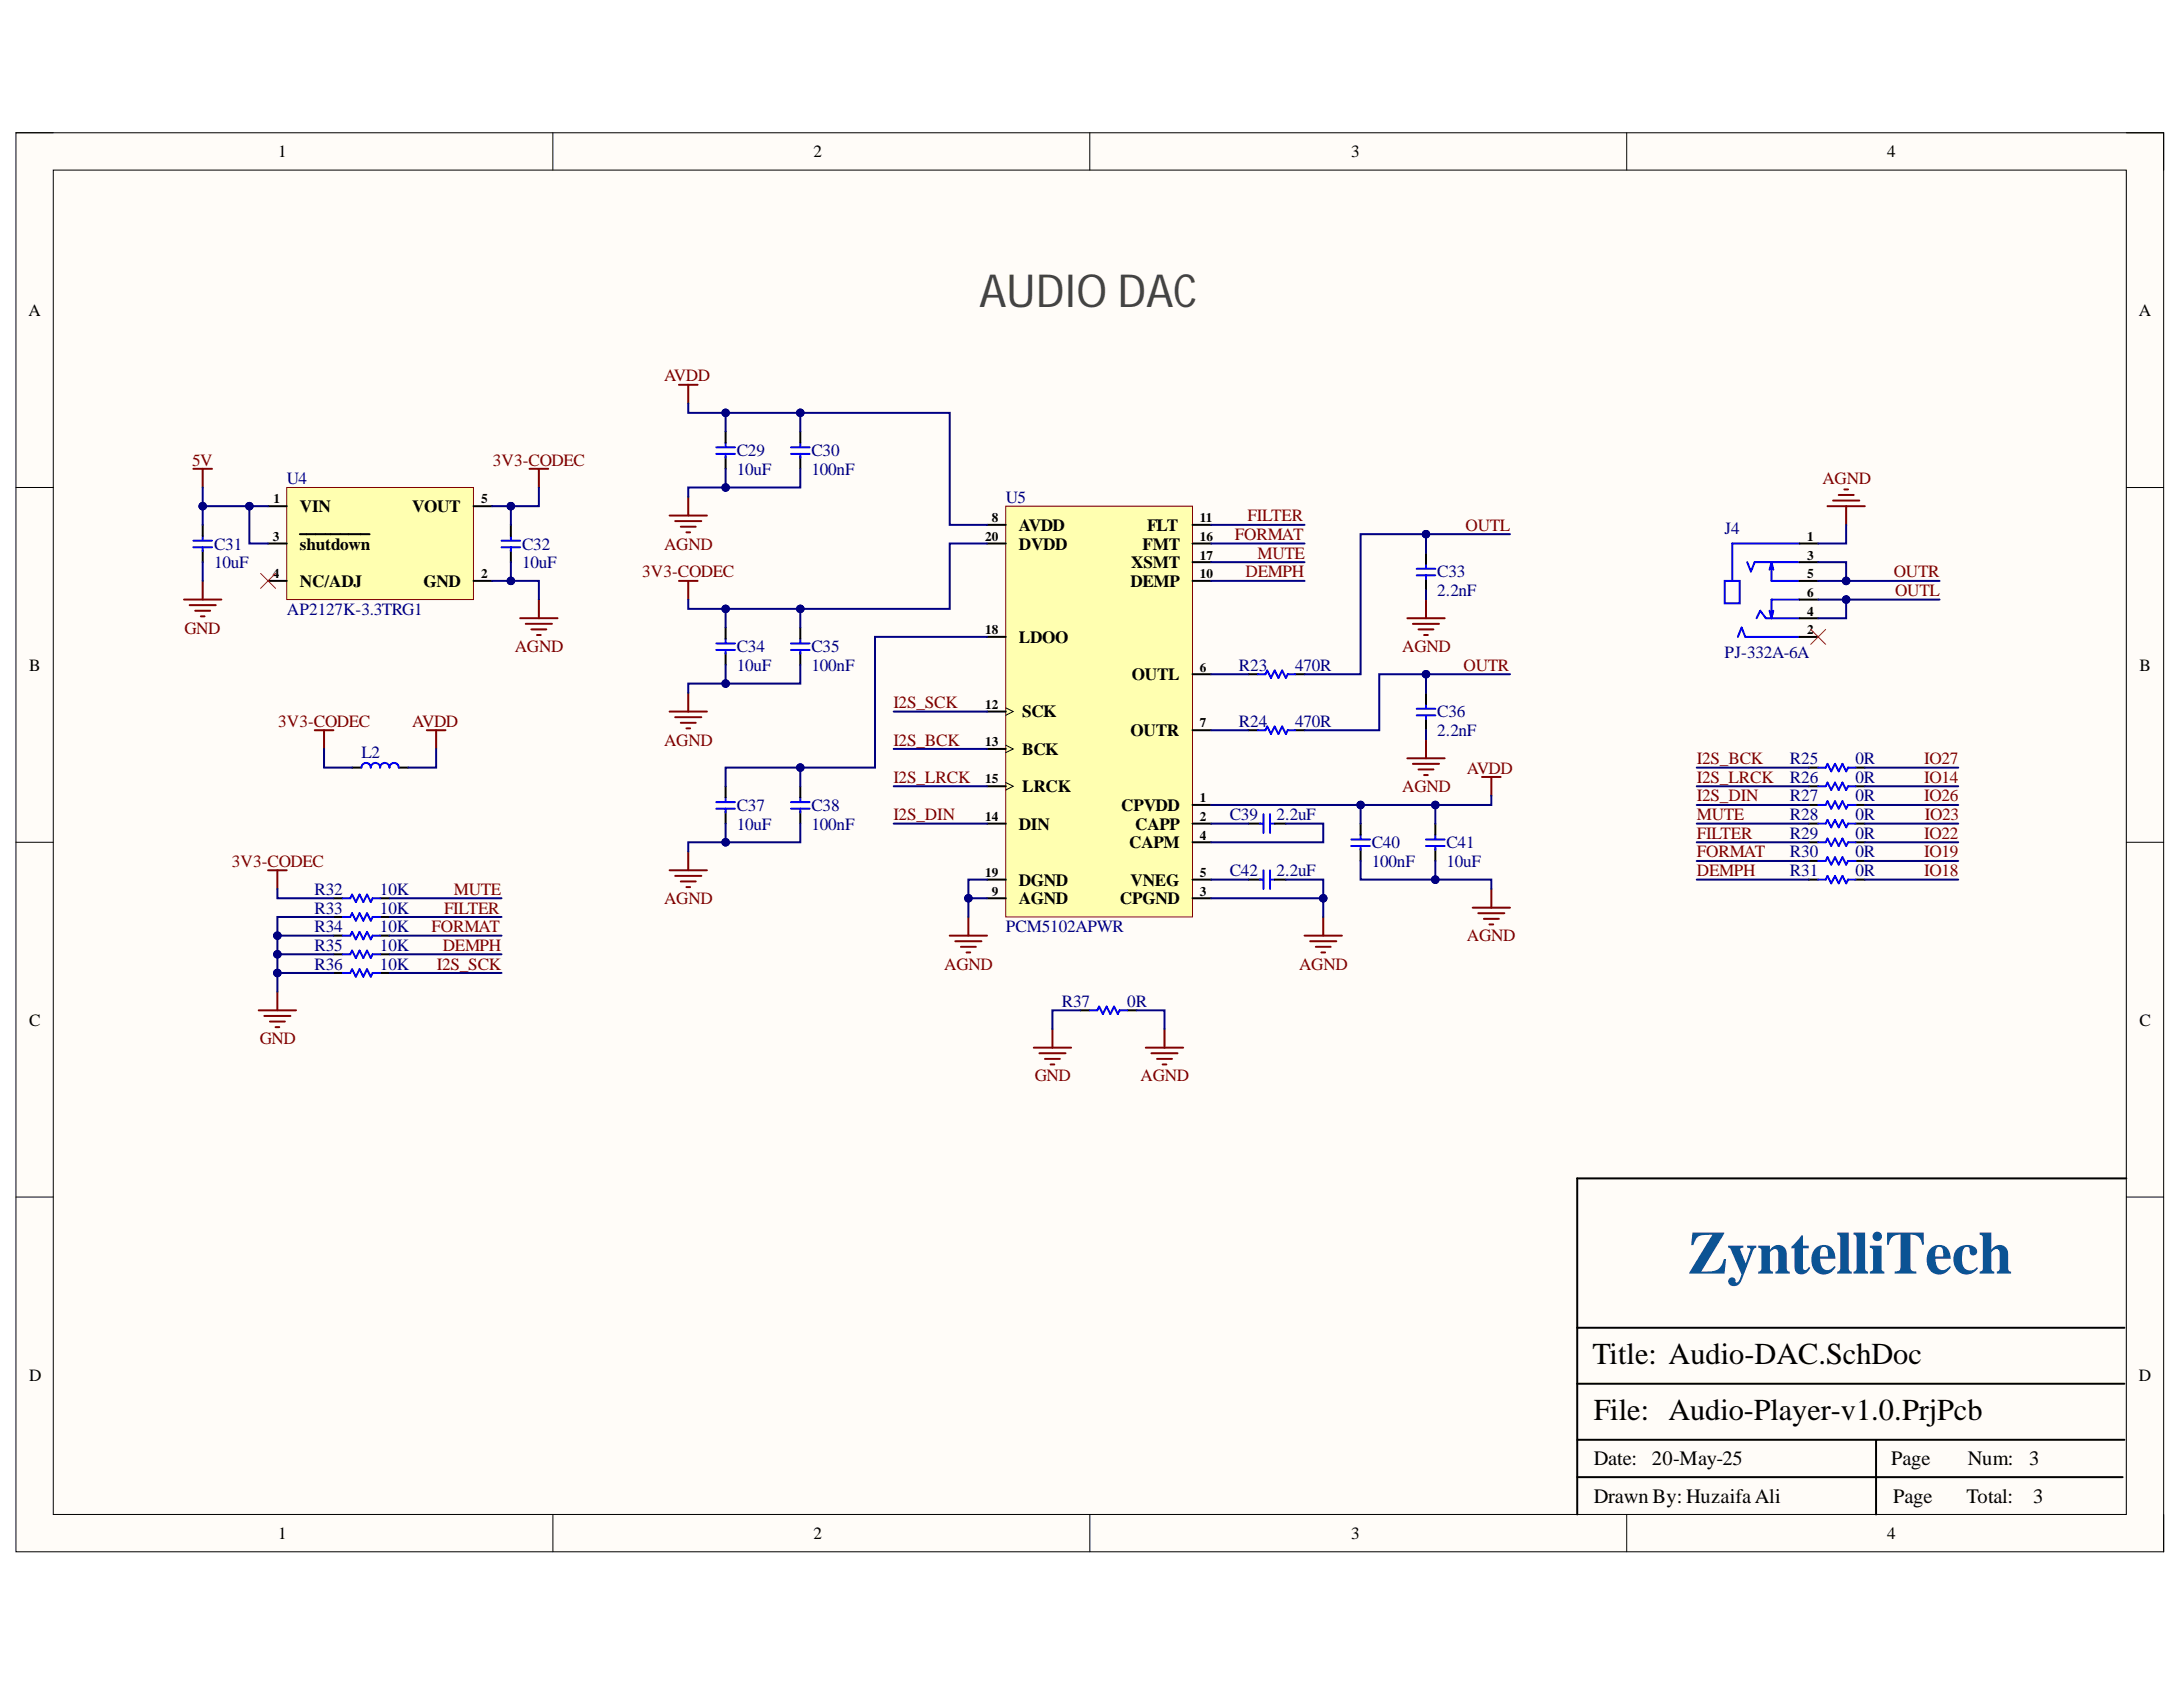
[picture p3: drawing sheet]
<svg xmlns="http://www.w3.org/2000/svg" width="279mm" height="216mm" viewBox="0 0 279 216" stroke-linecap="round" stroke-linejoin="round" font-family="sans-serif">
<defs><g id="words">
<text font-size="7.8" fill="#0b5394" x="216" y="163">ZyntelliTech</text>
<text font-size="5.8" fill="#434343" x="125.3" y="39.3">AUDIO DAC</text>
<g font-size="3.9">
<text x="203.8" y="174.6">Title: Audio-DAC.SchDoc</text>
<text x="204" y="181.8">File: Audio-Player-v1.0.PrjPcb</text>
</g>
<g font-size="2.6">
<text x="204" y="187.5">Date:</text>
<text x="211.4" y="187.5">20-May-25</text>
<text x="242" y="187.5">Page</text>
<text x="251.8" y="187.5">Num:</text>
<text x="259.7" y="187.5">3</text>
<text x="204" y="192.3">Drawn By: HuzaifaAli</text>
<text x="242.3" y="192.3">Page</text>
<text x="251.7" y="192.3">Total:</text>
<text x="260.2" y="192.3">3</text>
</g>
<g font-size="2.2">
<text x="35.6" y="20.1">1</text>
<text x="104.1" y="20.1">2</text>
<text x="172.9" y="20.1">3</text>
<text x="241.5" y="20.1">4</text>
<text x="3.6" y="40.4">A</text>
<text x="273.8" y="40.4">A</text>
<text x="38.4" y="65.5">VIN</text>
<text x="52.8" y="65.5">VOUT</text>
<text x="38.4" y="70.3">shutdown</text>
<text x="130.4" y="68">AVDD</text>
<text x="130.4" y="70.3">DVDD</text>
<text x="146.2" y="70.3">FMT</text>
<text x="146.8" y="68">FLT</text>
<text x="38.4" y="75.1">NC/ADJ</text>
<text x="54.2" y="75.1">GND</text>
<text x="144.7" y="75.1">DEMP</text>
<text x="144.8" y="72.7">XSMT</text>
<text x="130.4" y="82.3">LDOO</text>
<text x="3.7" y="85.8">B</text>
<text x="144.9" y="87.1">OUTL</text>
<text x="273.8" y="85.8">B</text>
<text x="130.8" y="91.8">SCK</text>
<text x="144.7" y="94.2">OUTR</text>
<text x="130.8" y="96.6">BCK</text>
<text x="130.8" y="101.4">LRCK</text>
<text x="130.4" y="106.2">DIN</text>
<text x="143.5" y="103.7">CPVDD</text>
<text x="145.3" y="106.2">CAPP</text>
<text x="130.4" y="113.4">DGND</text>
<text x="144.5" y="108.6">CAPM</text>
<text x="144.7" y="113.4">VNEG</text>
<text x="130.4" y="115.7">AGND</text>
<text x="143.3" y="115.7">CPGND</text>
<text x="3.7" y="131.3">C</text>
<text x="273.8" y="131.3">C</text>
<text x="3.7" y="176.7">D</text>
<text x="273.8" y="176.7">D</text>
<text x="35.6" y="197">1</text>
<text x="104.1" y="197">2</text>
<text x="172.9" y="197">3</text>
<text x="241.5" y="197">4</text>
</g>
<g font-size="2.2" fill="#800000">
<text x="85" y="48.8">AVDD</text>
<text x="24.6" y="59.6">5V</text>
<text x="63.1" y="59.6">3V3-CODEC</text>
<text x="233.2" y="62">AGND</text>
<text x="85" y="70.3">AGND</text>
<text x="158.1" y="69.2">FORMAT</text>
<text x="159.7" y="66.7">FILTER</text>
<text x="160.9" y="71.5">MUTE</text>
<text x="187.6" y="68">OUTL</text>
<text x="82.2" y="73.9">3V3-CODEC</text>
<text x="159.4" y="73.9">DEMPH</text>
<text x="242.4" y="73.9">OUTR</text>
<text x="242.5" y="76.3">OUTL</text>
<text x="23.6" y="81.1">GND</text>
<text x="65.9" y="83.4">AGND</text>
<text x="179.5" y="83.4">AGND</text>
<text x="187.3" y="85.8">OUTR</text>
<text x="35.6" y="93">3V3-CODEC</text>
<text x="52.8" y="93">AVDD</text>
<text x="85" y="95.5">AGND</text>
<text x="114.3" y="90.6">I2S_SCK</text>
<text x="114.3" y="95.5">I2S_BCK</text>
<text x="114.3" y="100.2">I2S_LRCK</text>
<text x="179.5" y="101.4">AGND</text>
<text x="187.7" y="99">AVDD</text>
<text x="217.2" y="100.2">I2S_LRCK</text>
<text x="217.2" y="97.8">I2S_BCK</text>
<text x="246.3" y="100.2">IO14</text>
<text x="246.3" y="97.8">IO27</text>
<text x="114.3" y="105">I2S_DIN</text>
<text x="217.2" y="102.6">I2S_DIN</text>
<text x="217.2" y="107.4">FILTER</text>
<text x="217.2" y="105">MUTE</text>
<text x="246.3" y="102.6">IO26</text>
<text x="246.3" y="107.4">IO22</text>
<text x="246.4" y="105">IO23</text>
<text x="29.7" y="110.9">3V3-CODEC</text>
<text x="217.2" y="109.7">FORMAT</text>
<text x="217.2" y="112.1">DEMPH</text>
<text x="246.3" y="112.1">IO18</text>
<text x="246.3" y="109.7">IO19</text>
<text x="55.2" y="119.3">FORMAT</text>
<text x="56.8" y="116.9">FILTER</text>
<text x="58.1" y="114.6">MUTE</text>
<text x="85" y="115.7">AGND</text>
<text x="55.9" y="124.1">I2S_SCK</text>
<text x="56.7" y="121.7">DEMPH</text>
<text x="120.9" y="124.1">AGND</text>
<text x="166.3" y="124.1">AGND</text>
<text x="187.7" y="120.5">AGND</text>
<text x="33.2" y="133.7">GND</text>
<text x="132.4" y="138.4">GND</text>
<text x="146" y="138.4">AGND</text>
</g>
<g font-size="2.2" fill="#000080">
<text x="94.3" y="58.3">C29</text>
<text x="103.9" y="58.3">C30</text>
<text x="36.7" y="62">U4</text>
<text x="94.3" y="60.8">10uF</text>
<text x="103.9" y="60.8">100nF</text>
<text x="128.7" y="64.3">U5</text>
<text x="27.4" y="70.3">C31</text>
<text x="66.8" y="70.3">C32</text>
<text x="220.7" y="68.4">J4</text>
<text x="27.4" y="72.7">10uF</text>
<text x="66.8" y="72.7">10uF</text>
<text x="183.9" y="73.9">C33</text>
<text x="183.9" y="76.3">2.2nF</text>
<text x="36.7" y="78.7">AP2127K-3.3TRG1</text>
<text x="94.3" y="83.4">C34</text>
<text x="103.9" y="83.4">C35</text>
<text x="94.3" y="85.8">10uF</text>
<text x="103.9" y="85.8">100nF</text>
<text x="158.6" y="85.8">R23</text>
<text x="165.8" y="85.8">470R</text>
<text x="220.7" y="84.2">PJ-332A-6A</text>
<text x="158.6" y="93">R24</text>
<text x="165.8" y="93">470R</text>
<text x="183.9" y="91.8">C36</text>
<text x="183.9" y="94.2">2.2nF</text>
<text x="46.3" y="97.1">L2</text>
<text x="229.1" y="97.8">R25</text>
<text x="229.1" y="100.2">R26</text>
<text x="237.5" y="97.8">0R</text>
<text x="237.5" y="100.2">0R</text>
<text x="94.3" y="103.7">C37</text>
<text x="94.3" y="106.2">10uF</text>
<text x="103.9" y="103.7">C38</text>
<text x="103.9" y="106.2">100nF</text>
<text x="157.4" y="105">C39</text>
<text x="163.4" y="105">2.2uF</text>
<text x="229.1" y="102.6">R27</text>
<text x="229.1" y="105">R28</text>
<text x="229.1" y="107.4">R29</text>
<text x="237.5" y="102.6">0R</text>
<text x="237.5" y="105">0R</text>
<text x="237.5" y="107.4">0R</text>
<text x="157.4" y="112.1">C42</text>
<text x="163.4" y="112.1">2.2uF</text>
<text x="175.6" y="108.6">C40</text>
<text x="175.6" y="110.9">100nF</text>
<text x="185.1" y="108.6">C41</text>
<text x="185.1" y="110.9">10uF</text>
<text x="229.1" y="109.7">R30</text>
<text x="229.1" y="112.1">R31</text>
<text x="237.5" y="109.7">0R</text>
<text x="237.5" y="112.1">0R</text>
<text x="40.3" y="116.9">R33</text>
<text x="40.3" y="119.3">R34</text>
<text x="40.3" y="114.6">R32</text>
<text x="48.6" y="116.9">10K</text>
<text x="48.6" y="119.3">10K</text>
<text x="48.6" y="114.6">10K</text>
<text x="128.7" y="119.3">PCM5102APWR</text>
<text x="40.3" y="121.7">R35</text>
<text x="40.3" y="124.1">R36</text>
<text x="48.6" y="121.7">10K</text>
<text x="48.6" y="124.1">10K</text>
<text x="135.9" y="128.8">R37</text>
<text x="144.3" y="128.8">0R</text>
</g>
<g font-size="1.7">
<text x="35" y="64.4">1</text>
<text x="61.6" y="64.4">5</text>
<text x="34.9" y="69.2">3</text>
<text x="126.1" y="69.2">20</text>
<text x="126.9" y="66.8">8</text>
<text x="153.6" y="71.6">17</text>
<text x="153.6" y="66.8">11</text>
<text x="153.6" y="69.2">16</text>
<text x="231.3" y="69.2">1</text>
<text x="231.3" y="71.6">3</text>
<text x="34.9" y="74">4</text>
<text x="61.6" y="74">2</text>
<text x="153.6" y="74">10</text>
<text x="231.3" y="74">5</text>
<text x="231.3" y="76.4">6</text>
<text x="126.1" y="81.2">18</text>
<text x="231.3" y="81.2">2</text>
<text x="231.3" y="78.8">4</text>
<text x="153.6" y="86">6</text>
<text x="126.1" y="90.7">12</text>
<text x="126.1" y="95.5">13</text>
<text x="153.6" y="93.1">7</text>
<text x="126.1" y="100.3">15</text>
<text x="126.1" y="105.1">14</text>
<text x="153.6" y="102.6">1</text>
<text x="153.6" y="105.1">2</text>
<text x="153.6" y="107.5">4</text>
<text x="126.1" y="112.2">19</text>
<text x="153.6" y="112.2">5</text>
<text x="126.9" y="114.6">9</text>
<text x="153.6" y="114.6">3</text>
</g>
</g></defs>
<path d="M2 17h274.9v181.6h-274.9z" fill-rule="evenodd" fill="#fffcf8"/>
<path d="M2 17h274.9v181.6h-274.9z" fill="none" stroke="#000" stroke-width=".13"/>
<path d="M6.8 21.8h265.3v172h-265.3z" fill-rule="evenodd" fill="#fffcf8"/>
<g fill="none" stroke="#000" stroke-width=".13">
<path d="M2 17h4.8M70.8 17v4.8M139.5 17v4.8M208.2 17v4.8M272.1 17h4.8v4.8M6.8 21.8h265.3v172h-265.3zM2 62.4h4.8M272.1 62.4h4.8M2 107.8h4.8M272.1 107.8h4.8M2 153.2h4.8M272.1 153.2h4.8"/>
<path d="M70.8 193.8v4.8M139.5 193.8v4.8M208.2 193.8v4.8M276.9 193.8v4.8"/>
</g>
<path d="M272.1 150.8h-70.2v43M201.9 177.1h70M201.9 169.9h70M201.9 189h69.8M201.9 184.3h70M240.1 184.3v9.5" fill="none" stroke="#000" stroke-width=".25"/>
<path d="M128.7 64.8h23.9v52.6h-23.9z" fill-rule="evenodd" fill="#ffffb0"/>
<path d="M128.7 64.8h23.9v52.6h-23.9z" fill="none" stroke="#800000" stroke-width=".13"/>
<g fill="none" stroke="#000" stroke-width=".25">
<path d="M126.3 67.2h2.4M126.3 69.6h2.4M152.6 67.2h2.4M152.6 69.6h2.4M152.6 71.9h2.4M152.6 74.3h2.4M182.5 70.8v1.4M182.5 74v1.5M45.1 98.2h1.2M51 98.2h1.2M126.3 81.5h2.4M126.3 91.1h2.4"/>
<path d="M126.3 95.8h2.4M152.6 86.3h2.4M152.6 93.5h2.4M159.8 86.3h1.2M159.8 93.5h1.2M165.8 86.3h1.2M165.8 93.5h1.2M182.5 88.7v1.4M182.5 91.9v1.6M126.3 105.4h2.4M126.3 100.6h2.4M126.3 112.6h2.4"/>
<path d="M126.3 115h2.4M152.6 103h2.4M152.6 105.4h2.4M152.6 112.6h2.4M152.6 107.8h2.4M152.6 115h2.4M159.8 105.4h1.6M159.8 112.6h1.6M163.1 105.4h1.5M163.1 112.6h1.5M174.1 105.4v1.4M174.1 108.6v1.6"/>
<path d="M183.7 105.4v1.4M183.7 108.6v1.6M138.3 129.3h1.2M144.3 129.3h1.2"/>
</g>
<path d="M128.7 90.6l1 .5-1 .4M128.7 95.4l1 .4-1 .5M128.7 100.1l1 .5-1 .5" fill="none" stroke="#000" stroke-width=".13"/>
<g fill="none" stroke="#800000" stroke-width=".25">
<path d="M180.1 79.1h4.8M180.8 79.8h3.4M182.5 76.7v2.4M40.3 93.5h2.4M41.5 93.5v2.3M54.6 93.5h2.4M55.8 93.5v2.3M180.1 97h4.8M180.8 97.8h3.4M181.6 80.5h1.9M181.6 98.5h1.9M182.3 81.3h.4"/>
<path d="M182.3 99.2h.4M182.5 94.7v2.3M189.7 99.4h2.4M190.9 99.4v2.4M121.6 119.7h4.7M123.9 117.4v2.3M167 119.7h4.8M169.4 117.4v2.3M188.5 116.2h4.8M189.2 116.9h3.3M189.9 117.6h1.9M190.6 118.3h.5"/>
<path d="M190.9 113.8v2.4M122.3 120.5h3.3M123 121.2h1.9M123.7 121.9h.5M132.3 134.1h4.8M133 134.8h3.4M133.7 135.5h2M134.5 136.2h.4M134.7 131.7v2.4M146.6 134.1h4.8M147.4 134.8h3.3M148.1 135.5h1.9"/>
<path d="M148.8 136.2h.5M149 131.7v2.4M167.7 120.5h3.3M168.4 121.2h1.9M169.1 121.9h.5"/>
</g>
<g fill="none" stroke="#00f" stroke-width=".25">
<path d="M181.3 73.6h2.4M181.3 72.8h2.4M182.5 72.2v.5M182.5 73.6v.5M46.3 98.2a.6 .6 0 0 1 .6-.6 .6 .6 0 0 1 .6 .6 .6 .6 0 0 1 .6-.6 .6 .6 0 0 1 .5 .6 .6 .6 0 0 1 .6-.6 .6 .6 0 0 1 .6 .6 .6 .6 0 0 1 .6-.6 .6 .6 0 0 1 .6 .6M161 86.3h1l.2-.5 .5 1 .4-1 .5 1 .5-1 .5 1 .2-.5h1M161 93.5h1l.2-.5 .5 .9 .4-.9 .5 .9 .5-.9 .5 .9 .2-.4h1M181.3 91.6h2.4M181.3 90.7h2.4M182.5 90.1v.5M182.5 91.6v.4M161.2 112.6h.5"/>
<path d="M161.2 105.4h.5M161.7 104.2v2.4M161.7 111.4v2.4M162.5 104.2v2.4M162.5 111.4v2.4M162.7 112.6h.4M162.7 105.4h.4M172.9 108.3h2.4M172.9 107.4h2.4M174.1 106.8v.5M174.1 108.3v.5M182.5 108.3h2.4"/>
<path d="M182.5 107.4h2.4M183.7 106.8v.5M183.7 108.3v.5M139.5 129.3h.9l.3-.5 .5 1 .4-1 .5 1 .5-1 .5 1 .2-.5h1"/>
</g>
<path d="M36.7 62.4h23.9v14.3h-23.9z" fill-rule="evenodd" fill="#ffffb0"/>
<path d="M36.7 62.4h23.9v14.3h-23.9z" fill="none" stroke="#800000" stroke-width=".13"/>
<g fill="none" stroke="#000" stroke-width=".25">
<path d="M92.9 55.2v1.5M92.9 58.4v1.6M102.4 55.2v1.5M102.4 58.4v1.6M25.9 67.2v1.4M25.9 70.4v1.5M34.3 64.8h2.4M34.3 74.3h2.4M34.3 69.6h2.4M38.4 68.4h8.9M60.6 64.8h2.4M60.6 74.3h2.4"/>
<path d="M65.4 67.2v1.4M65.4 70.4v1.5M230.3 69.6h2.4M230.3 71.9h2.4M230.3 79.1h2.4M230.3 74.3h2.4M230.3 76.7h2.4M92.9 80.3v1.4M92.9 83.5v1.6M102.4 80.3v1.4M102.4 83.5v1.6M230.3 81.5h2.4"/>
<path d="M231.5 98.2h1.2M237.5 98.2h1.2M42.7 117.4h1.2M42.7 119.7h1.2M42.7 115h1.2M48.6 117.4h1.2M48.6 119.7h1.2M48.6 115h1.2M92.9 100.6v1.5M92.9 103.9v1.5M102.4 100.6v1.5M102.4 103.9v1.5"/>
<path d="M231.5 100.6h1.2M231.5 103h1.2M231.5 105.4h1.2M231.5 107.8h1.2M231.5 110.2h1.2M231.5 112.6h1.2M237.5 100.6h1.2M237.5 103h1.2M237.5 105.4h1.2M237.5 107.8h1.2M237.5 110.2h1.2M237.5 112.6h1.2"/>
<path d="M42.7 122.1h1.2M42.7 124.5h1.2M48.6 122.1h1.2M48.6 124.5h1.2"/>
</g>
<g fill="none" stroke="#00f" stroke-width=".25">
<path d="M91.7 58.1h2.4M91.7 57.3h2.4M92.9 56.7v.4M92.9 58.1v.5M101.2 58.1h2.4M101.2 57.3h2.4M102.4 56.7v.4M102.4 58.1v.5M24.7 70h2.4M24.7 69.2h2.4M25.9 68.6v.5M25.9 70v.5"/>
<path d="M64.2 70h2.4M64.2 69.2h2.4M65.4 68.6v.5M65.4 70v.5M220.7 74.3h2v2.9h-2zM223.6 71.9l.5 1.2 .5-1.2h5.7M224.8 79.1l.5-.9 .7 .9h4.3M226.5 78.2l.2 .9M226.7 71.9v2.4h3.6M226.7 71.9l-.2 1M226.7 71.9l.3 1M227 78.2l-.3 .9"/>
<path d="M230.3 69.6h-8.6v4.7M230.3 76.7h-3.6v2.4M91.7 83.2h2.4M91.7 82.3h2.4M92.9 81.7v.5M92.9 83.2v.5M101.2 83.2h2.4M101.2 82.3h2.4M102.4 81.7v.5M102.4 83.2v.5M222.4 81.5l.5-1.2 .5 1.2h6.9M232.7 98.2h1l.2-.4 .5 .9 .5-.9 .4 .9 .5-.9 .5 .9 .2-.5h1"/>
<path d="M43.9 117.4h.9l.3-.5 .4 .9 .5-.9 .5 .9 .5-.9 .5 .9 .2-.4h.9M43.9 119.7h.9l.3-.4 .4 .9 .5-.9 .5 .9 .5-.9 .5 .9 .2-.5h.9M43.9 115h.9l.3-.5 .4 .9 .5-.9 .5 .9 .5-.9 .5 .9 .2-.4h.9M91.7 103.5h2.4M91.7 102.7h2.4M92.9 102.1v.4M92.9 103.5v.5M101.2 103.5h2.4M101.2 102.7h2.4M102.4 102.1v.4M102.4 103.5v.5M232.7 100.6h1l.2-.4 .5 .9 .5-.9 .4 .9 .5-.9 .5 .9 .2-.5h1"/>
<path d="M232.7 103h1l.2-.5 .5 1 .5-1 .4 1 .5-1 .5 1 .2-.5h1M232.7 105.4h1l.2-.5 .5 1 .5-1 .4 1 .5-1 .5 1 .2-.5h1M232.7 107.8h1l.2-.5 .5 1 .5-1 .4 1 .5-1 .5 1 .2-.5h1M232.7 110.2h1l.2-.5 .5 1 .5-1 .4 1 .5-1 .5 1 .2-.5h1M232.7 112.6h1l.2-.5 .5 1 .5-1 .4 1 .5-1 .5 1 .2-.5h1M43.9 122.1h.9l.3-.4 .4 .9 .5-.9 .5 .9 .5-.9 .5 .9 .2-.5h.9M43.9 124.5h.9l.3-.5 .4 1 .5-1 .5 1 .5-1 .5 1 .2-.5h.9"/>
</g>
<g fill="none" stroke="#800000" stroke-width=".25">
<path d="M24.7 60h2.4M25.9 60v2.4M67.8 60h2.4M69 60v2.4M86.9 49.2h2.4M88.1 49.2v2.4M23.6 76.7h4.7M24.3 77.4h3.3M25 78.2h1.9M25.7 78.9h.5M25.9 74.3v2.4M66.6 79.1h4.8"/>
<path d="M67.3 79.8h3.3M69 76.7v2.4M85.7 66h4.8M86.4 66.7h3.4M86.9 74.3h2.4M87.1 67.4h1.9M87.9 68.1h.4M88.1 63.6v2.4M88.1 74.3v2.4M233.9 64.8h4.8M234.6 64.1h3.4M235.3 63.3h2"/>
<path d="M236.1 62.6h.4M236.3 64.8v2.4M68 80.5h1.9M68.7 81.3h.5M85.7 91.1h4.8M86.4 91.8h3.4M87.1 92.5h1.9M87.9 93.2h.4M88.1 88.7v2.4M34.3 111.4h2.4M35.5 111.4v2.4M85.7 111.4h4.8"/>
<path d="M86.4 112.1h3.4M87.1 112.8h1.9M87.9 113.5h.4M88.1 109v2.4M33.1 129.3h4.8M33.8 130h3.4M34.5 130.7h2M35.3 131.5h.4M35.5 126.9v2.4"/>
</g>
<path d="M33.4 73.4l1.9 1.9M35.3 73.4l-1.9 1.9M231.8 80.5l1.9 2M233.7 80.5l-1.9 2" fill="none" stroke="#f00" stroke-width=".13"/>
<path d="M114.4 91.1h11.9M114.4 95.8h11.9M114.4 100.6h11.9M114.4 105.4h11.9M126.3 112.6h-2.4v4.8" fill="none" stroke="#000080" stroke-width=".25"/>
<circle cx="123.9" cy="115" r=".48" fill="#000080"/>
<circle cx="123.9" cy="115" r=".48" fill="none" stroke="#000080" stroke-width=".13"/>
<path d="M123.9 115h2.4" fill="none" stroke="#000080" stroke-width=".25"/>
<circle cx="123.9" cy="115" r=".48" fill="#000080"/>
<circle cx="123.9" cy="115" r=".48" fill="none" stroke="#000080" stroke-width=".13"/>
<path d="M155 115h14.4v2.4M138.3 129.3h-3.6v2.4M145.5 129.3h3.5v2.4" fill="none" stroke="#000080" stroke-width=".25"/>
<circle cx="169.4" cy="115" r=".48" fill="#000080"/>
<circle cx="169.4" cy="115" r=".48" fill="none" stroke="#000080" stroke-width=".13"/>
<path d="M155 112.6h4.8M164.6 112.6h4.8v2.4" fill="none" stroke="#000080" stroke-width=".25"/>
<circle cx="169.4" cy="115" r=".48" fill="#000080"/>
<circle cx="169.4" cy="115" r=".48" fill="none" stroke="#000080" stroke-width=".13"/>
<path d="M155 105.4h4.8M164.6 105.4h4.8v2.4h-14.4M190.9 101.8v1.2h-35.9" fill="none" stroke="#000080" stroke-width=".25"/>
<circle cx="174.1" cy="103" r=".48" fill="#000080"/>
<circle cx="174.1" cy="103" r=".48" fill="none" stroke="#000080" stroke-width=".13"/>
<circle cx="183.7" cy="103" r=".48" fill="#000080"/>
<circle cx="183.7" cy="103" r=".48" fill="none" stroke="#000080" stroke-width=".13"/>
<path d="M174.1 103v2.4" fill="none" stroke="#000080" stroke-width=".25"/>
<circle cx="174.1" cy="103" r=".48" fill="#000080"/>
<circle cx="174.1" cy="103" r=".48" fill="none" stroke="#000080" stroke-width=".13"/>
<path d="M183.7 103v2.4" fill="none" stroke="#000080" stroke-width=".25"/>
<circle cx="183.7" cy="103" r=".48" fill="#000080"/>
<circle cx="183.7" cy="103" r=".48" fill="none" stroke="#000080" stroke-width=".13"/>
<path d="M174.1 110.2v2.4h16.8v1.2" fill="none" stroke="#000080" stroke-width=".25"/>
<circle cx="183.7" cy="112.6" r=".48" fill="#000080"/>
<circle cx="183.7" cy="112.6" r=".48" fill="none" stroke="#000080" stroke-width=".13"/>
<path d="M183.7 110.2v2.4" fill="none" stroke="#000080" stroke-width=".25"/>
<circle cx="183.7" cy="112.6" r=".48" fill="#000080"/>
<circle cx="183.7" cy="112.6" r=".48" fill="none" stroke="#000080" stroke-width=".13"/>
<path d="M182.5 75.5v1.2M155 86.3h4.8M155 93.5h4.8M182.5 88.7v-2.4h-6v7.2h-9.5M182.5 93.5v1.2" fill="none" stroke="#000080" stroke-width=".25"/>
<circle cx="182.5" cy="86.3" r=".48" fill="#000080"/>
<circle cx="182.5" cy="86.3" r=".48" fill="none" stroke="#000080" stroke-width=".13"/>
<path d="M182.5 70.8v-2.4h-8.4v17.9h-7.1" fill="none" stroke="#000080" stroke-width=".25"/>
<circle cx="182.5" cy="68.4" r=".48" fill="#000080"/>
<circle cx="182.5" cy="68.4" r=".48" fill="none" stroke="#000080" stroke-width=".13"/>
<path d="M182.5 68.4h10.8" fill="none" stroke="#000080" stroke-width=".25"/>
<circle cx="182.5" cy="68.4" r=".48" fill="#000080"/>
<circle cx="182.5" cy="68.4" r=".48" fill="none" stroke="#000080" stroke-width=".13"/>
<path d="M182.5 86.3h10.8" fill="none" stroke="#000080" stroke-width=".25"/>
<circle cx="182.5" cy="86.3" r=".48" fill="#000080"/>
<circle cx="182.5" cy="86.3" r=".48" fill="none" stroke="#000080" stroke-width=".13"/>
<path d="M25.9 62.4v2.4h8.4M41.5 95.8v2.4h3.6M55.8 95.8v2.4h-3.6" fill="none" stroke="#000080" stroke-width=".25"/>
<circle cx="31.9" cy="64.8" r=".48" fill="#000080"/>
<circle cx="31.9" cy="64.8" r=".48" fill="none" stroke="#000080" stroke-width=".13"/>
<circle cx="25.9" cy="64.8" r=".48" fill="#000080"/>
<circle cx="25.9" cy="64.8" r=".48" fill="none" stroke="#000080" stroke-width=".13"/>
<path d="M25.9 64.8v2.4" fill="none" stroke="#000080" stroke-width=".25"/>
<circle cx="25.9" cy="64.8" r=".48" fill="#000080"/>
<circle cx="25.9" cy="64.8" r=".48" fill="none" stroke="#000080" stroke-width=".13"/>
<path d="M25.9 71.9v2.4M65.4 71.9v2.4" fill="none" stroke="#000080" stroke-width=".25"/>
<circle cx="65.4" cy="74.3" r=".48" fill="#000080"/>
<circle cx="65.4" cy="74.3" r=".48" fill="none" stroke="#000080" stroke-width=".13"/>
<path d="M65.4 64.8v2.4" fill="none" stroke="#000080" stroke-width=".25"/>
<circle cx="65.4" cy="64.8" r=".48" fill="#000080"/>
<circle cx="65.4" cy="64.8" r=".48" fill="none" stroke="#000080" stroke-width=".13"/>
<path d="M63 74.3h6v2.4" fill="none" stroke="#000080" stroke-width=".25"/>
<circle cx="65.4" cy="74.3" r=".48" fill="#000080"/>
<circle cx="65.4" cy="74.3" r=".48" fill="none" stroke="#000080" stroke-width=".13"/>
<path d="M69 62.4v2.4h-6" fill="none" stroke="#000080" stroke-width=".25"/>
<circle cx="65.4" cy="64.8" r=".48" fill="#000080"/>
<circle cx="65.4" cy="64.8" r=".48" fill="none" stroke="#000080" stroke-width=".13"/>
<path d="M102.4 52.8v2.4" fill="none" stroke="#000080" stroke-width=".25"/>
<circle cx="102.4" cy="52.8" r=".48" fill="#000080"/>
<circle cx="102.4" cy="52.8" r=".48" fill="none" stroke="#000080" stroke-width=".13"/>
<path d="M92.9 52.8v2.4" fill="none" stroke="#000080" stroke-width=".25"/>
<circle cx="92.9" cy="52.8" r=".48" fill="#000080"/>
<circle cx="92.9" cy="52.8" r=".48" fill="none" stroke="#000080" stroke-width=".13"/>
<path d="M92.9 60v2.4" fill="none" stroke="#000080" stroke-width=".25"/>
<circle cx="92.9" cy="62.4" r=".48" fill="#000080"/>
<circle cx="92.9" cy="62.4" r=".48" fill="none" stroke="#000080" stroke-width=".13"/>
<path d="M92.9 105.4v2.4" fill="none" stroke="#000080" stroke-width=".25"/>
<circle cx="92.9" cy="107.8" r=".48" fill="#000080"/>
<circle cx="92.9" cy="107.8" r=".48" fill="none" stroke="#000080" stroke-width=".13"/>
<path d="M102.4 77.9v2.4" fill="none" stroke="#000080" stroke-width=".25"/>
<circle cx="102.4" cy="77.9" r=".48" fill="#000080"/>
<circle cx="102.4" cy="77.9" r=".48" fill="none" stroke="#000080" stroke-width=".13"/>
<path d="M92.9 77.9v2.4" fill="none" stroke="#000080" stroke-width=".25"/>
<circle cx="92.9" cy="77.9" r=".48" fill="#000080"/>
<circle cx="92.9" cy="77.9" r=".48" fill="none" stroke="#000080" stroke-width=".13"/>
<path d="M92.9 85.1v2.4" fill="none" stroke="#000080" stroke-width=".25"/>
<circle cx="92.9" cy="87.5" r=".48" fill="#000080"/>
<circle cx="92.9" cy="87.5" r=".48" fill="none" stroke="#000080" stroke-width=".13"/>
<path d="M102.4 98.2v2.4" fill="none" stroke="#000080" stroke-width=".25"/>
<circle cx="102.4" cy="98.2" r=".48" fill="#000080"/>
<circle cx="102.4" cy="98.2" r=".48" fill="none" stroke="#000080" stroke-width=".13"/>
<path d="M126.3 81.5h-14.3v16.7h-19.1v2.4" fill="none" stroke="#000080" stroke-width=".25"/>
<circle cx="102.4" cy="98.2" r=".48" fill="#000080"/>
<circle cx="102.4" cy="98.2" r=".48" fill="none" stroke="#000080" stroke-width=".13"/>
<path d="M126.3 69.6h-4.7v8.3h-33.5v-1.2" fill="none" stroke="#000080" stroke-width=".25"/>
<circle cx="92.9" cy="77.9" r=".48" fill="#000080"/>
<circle cx="92.9" cy="77.9" r=".48" fill="none" stroke="#000080" stroke-width=".13"/>
<circle cx="102.4" cy="77.9" r=".48" fill="#000080"/>
<circle cx="102.4" cy="77.9" r=".48" fill="none" stroke="#000080" stroke-width=".13"/>
<path d="M88.1 51.6v1.2h33.5v14.4h4.7" fill="none" stroke="#000080" stroke-width=".25"/>
<circle cx="92.9" cy="52.8" r=".48" fill="#000080"/>
<circle cx="92.9" cy="52.8" r=".48" fill="none" stroke="#000080" stroke-width=".13"/>
<circle cx="102.4" cy="52.8" r=".48" fill="#000080"/>
<circle cx="102.4" cy="52.8" r=".48" fill="none" stroke="#000080" stroke-width=".13"/>
<path d="M102.4 105.4v2.4h-14.3v1.2" fill="none" stroke="#000080" stroke-width=".25"/>
<circle cx="92.9" cy="107.8" r=".48" fill="#000080"/>
<circle cx="92.9" cy="107.8" r=".48" fill="none" stroke="#000080" stroke-width=".13"/>
<path d="M102.4 85.1v2.4h-14.3v1.2" fill="none" stroke="#000080" stroke-width=".25"/>
<circle cx="92.9" cy="87.5" r=".48" fill="#000080"/>
<circle cx="92.9" cy="87.5" r=".48" fill="none" stroke="#000080" stroke-width=".13"/>
<path d="M102.4 60v2.4h-14.3v1.2" fill="none" stroke="#000080" stroke-width=".25"/>
<circle cx="92.9" cy="62.4" r=".48" fill="#000080"/>
<circle cx="92.9" cy="62.4" r=".48" fill="none" stroke="#000080" stroke-width=".13"/>
<path d="M155 67.2h12M155 69.6h12M155 71.9h12M155 74.3h12M35.5 122.1h7.2" fill="none" stroke="#000080" stroke-width=".25"/>
<circle cx="35.5" cy="122.1" r=".48" fill="#000080"/>
<circle cx="35.5" cy="122.1" r=".48" fill="none" stroke="#000080" stroke-width=".13"/>
<path d="M35.5 124.5h7.2" fill="none" stroke="#000080" stroke-width=".25"/>
<circle cx="35.5" cy="124.5" r=".48" fill="#000080"/>
<circle cx="35.5" cy="124.5" r=".48" fill="none" stroke="#000080" stroke-width=".13"/>
<path d="M35.5 119.7h7.2" fill="none" stroke="#000080" stroke-width=".25"/>
<circle cx="35.5" cy="119.7" r=".48" fill="#000080"/>
<circle cx="35.5" cy="119.7" r=".48" fill="none" stroke="#000080" stroke-width=".13"/>
<path d="M42.7 117.4h-7.2v9.5" fill="none" stroke="#000080" stroke-width=".25"/>
<circle cx="35.5" cy="119.7" r=".48" fill="#000080"/>
<circle cx="35.5" cy="119.7" r=".48" fill="none" stroke="#000080" stroke-width=".13"/>
<circle cx="35.5" cy="122.1" r=".48" fill="#000080"/>
<circle cx="35.5" cy="122.1" r=".48" fill="none" stroke="#000080" stroke-width=".13"/>
<circle cx="35.5" cy="124.5" r=".48" fill="#000080"/>
<circle cx="35.5" cy="124.5" r=".48" fill="none" stroke="#000080" stroke-width=".13"/>
<path d="M232.7 74.3h15.5M236.3 67.2v2.4h-3.6M35.5 113.8v1.2h7.2M49.8 117.4h14.4M49.8 119.7h14.4M49.8 115h14.4M49.8 122.1h14.4M49.8 124.5h14.4" fill="none" stroke="#000080" stroke-width=".25"/>
<circle cx="236.3" cy="74.3" r=".48" fill="#000080"/>
<circle cx="236.3" cy="74.3" r=".48" fill="none" stroke="#000080" stroke-width=".13"/>
<path d="M232.7 71.9h3.6v2.4" fill="none" stroke="#000080" stroke-width=".25"/>
<circle cx="236.3" cy="74.3" r=".48" fill="#000080"/>
<circle cx="236.3" cy="74.3" r=".48" fill="none" stroke="#000080" stroke-width=".13"/>
<path d="M232.7 76.7h15.5" fill="none" stroke="#000080" stroke-width=".25"/>
<circle cx="236.3" cy="76.7" r=".48" fill="#000080"/>
<circle cx="236.3" cy="76.7" r=".48" fill="none" stroke="#000080" stroke-width=".13"/>
<path d="M236.3 76.7v2.4h-3.6" fill="none" stroke="#000080" stroke-width=".25"/>
<circle cx="236.3" cy="76.7" r=".48" fill="#000080"/>
<circle cx="236.3" cy="76.7" r=".48" fill="none" stroke="#000080" stroke-width=".13"/>
<g fill="none" stroke="#000080" stroke-width=".25">
<path d="M31.9 64.8v4.8h2.4M217.2 98.2h14.3M238.7 98.2h11.9M217.2 103h14.3M217.2 100.6h14.3M217.2 110.2h14.3M217.2 107.8h14.3M217.2 105.4h14.3M217.2 112.6h14.3M238.7 103h11.9M238.7 100.6h11.9M238.7 110.2h11.9"/>
<path d="M238.7 107.8h11.9M238.7 105.4h11.9M238.7 112.6h11.9"/>
</g>
<circle cx="31.9" cy="64.8" r=".48" fill="#000080"/>
<circle cx="31.9" cy="64.8" r=".48" fill="none" stroke="#000080" stroke-width=".13"/>
<use href="#words"/>
</svg>
